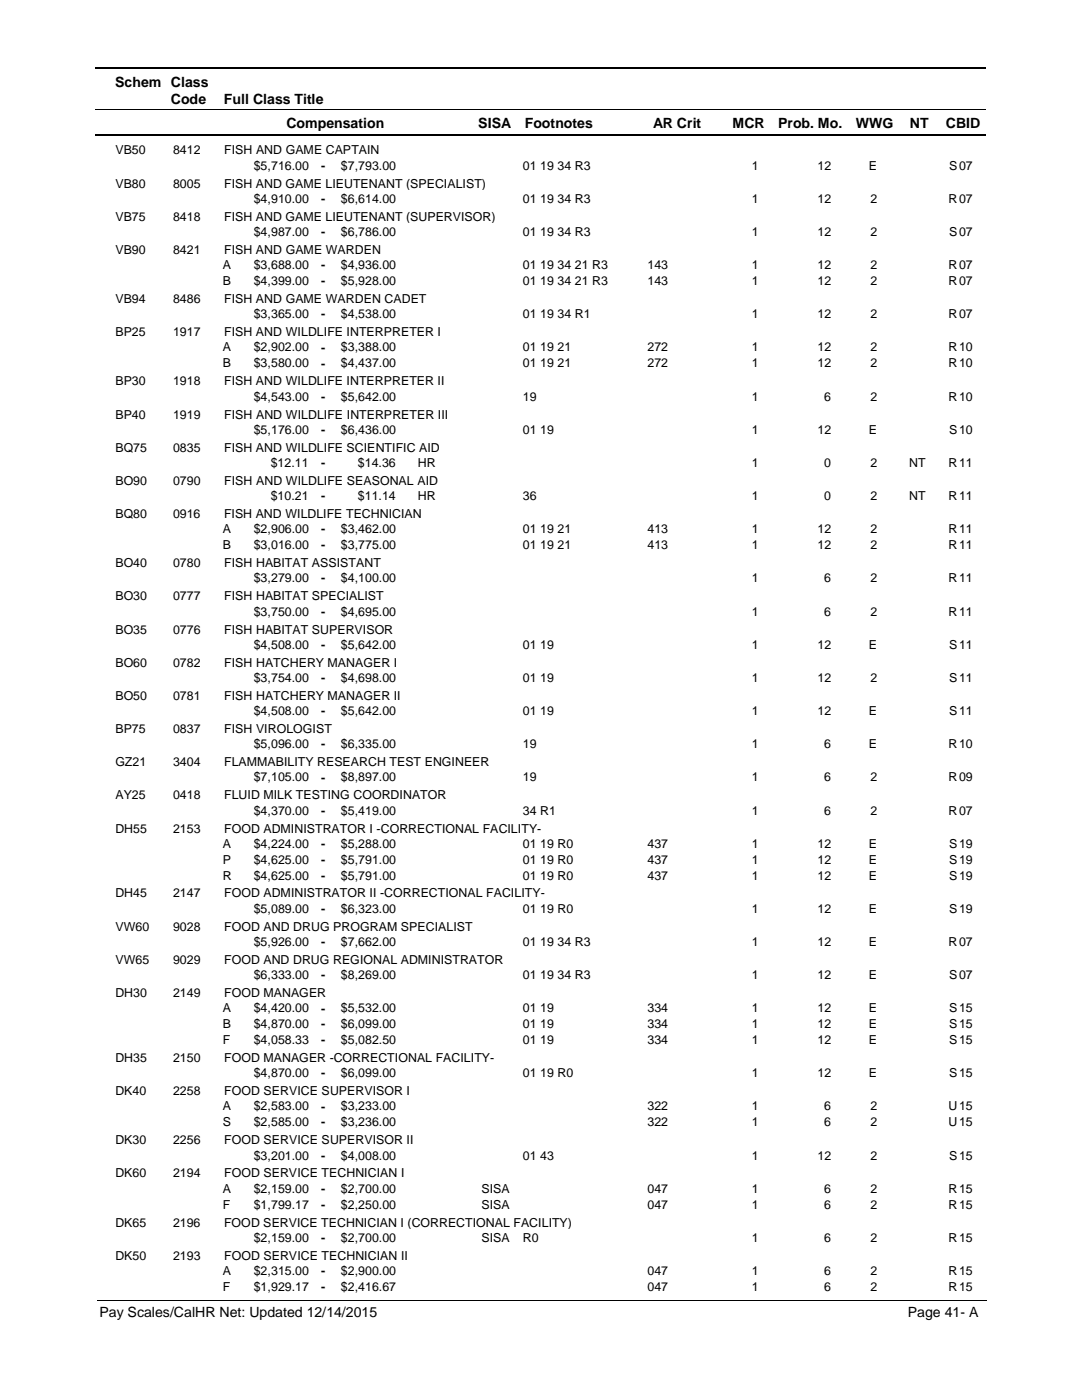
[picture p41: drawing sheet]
<svg xmlns="http://www.w3.org/2000/svg" width="216mm" height="279mm" viewBox="0 0 216 279" stroke-linecap="round" stroke-linejoin="round" font-family="sans-serif">
<defs><g id="words">
<g font-size="2.8">
<text x="23" y="17.3">Schem Class</text>
<text x="34.1" y="20.7">Code</text>
<text x="44.7" y="20.7">Full Class Title</text>
<text x="57.2" y="25.6">Compensation</text>
<text x="95.4" y="25.6">SISA</text>
<text x="104.7" y="25.6">Footnotes</text>
<text x="130.3" y="25.6">AR Crit</text>
<text x="146.2" y="25.6">MCR</text>
<text x="155.3" y="25.6">Prob. Mo.</text>
<text x="170.8" y="25.6">WWG</text>
<text x="181.5" y="25.6">NT</text>
<text x="188.7" y="25.6">CBID</text>
<text x="19.9" y="262.9">Pay Scales/CalHR Net: Updated 12/14/2015</text>
<text x="181.1" y="262.9">Page 41- A</text>
</g>
<g font-size="2.5">
<text x="23" y="30.8">VB50</text>
<text x="34.5" y="30.8">8412</text>
<text x="44.7" y="30.8">FISH AND GAME CAPTAIN</text>
<text x="50.6" y="33.9">$5,716.00</text>
<text x="64.1" y="33.9">-</text>
<text x="68" y="33.9">$7,793.00</text>
<text x="104.3" y="33.9">01 19 34 R3</text>
<text x="150" y="33.9">1</text>
<text x="163.1" y="33.9">12</text>
<text x="173.4" y="33.9">E</text>
<text x="189.4" y="33.9">S</text>
<text x="191.4" y="33.9">07</text>
<text x="23" y="37.4">VB80</text>
<text x="34.5" y="37.4">8005</text>
<text x="44.7" y="37.4">FISH AND GAME LIEUTENANT (SPECIALIST)</text>
<text x="50.6" y="40.5">$4,910.00</text>
<text x="64.1" y="40.5">-</text>
<text x="68" y="40.5">$6,614.00</text>
<text x="104.3" y="40.5">01 19 34 R3</text>
<text x="150" y="40.5">1</text>
<text x="163.1" y="40.5">12</text>
<text x="173.7" y="40.5">2</text>
<text x="189.3" y="40.5">R</text>
<text x="191.4" y="40.5">07</text>
<text x="23" y="44">VB75</text>
<text x="34.5" y="44">8418</text>
<text x="44.7" y="44">FISH AND GAME LIEUTENANT (SUPERVISOR)</text>
<text x="50.6" y="47.1">$4,987.00</text>
<text x="64.1" y="47.1">-</text>
<text x="68" y="47.1">$6,786.00</text>
<text x="104.3" y="47.1">01 19 34 R3</text>
<text x="150" y="47.1">1</text>
<text x="163.1" y="47.1">12</text>
<text x="173.7" y="47.1">2</text>
<text x="189.4" y="47.1">S</text>
<text x="191.4" y="47.1">07</text>
<text x="23" y="50.7">VB90</text>
<text x="34.5" y="50.7">8421</text>
<text x="44.5" y="53.7">A</text>
<text x="44.7" y="50.7">FISH AND GAME WARDEN</text>
<text x="50.6" y="53.7">$3,688.00</text>
<text x="64.1" y="53.8">-</text>
<text x="68" y="53.7">$4,936.00</text>
<text x="104.3" y="53.7">01 19 34 21 R3</text>
<text x="129.2" y="53.7">143</text>
<text x="150" y="53.7">1</text>
<text x="163.1" y="53.7">12</text>
<text x="173.7" y="53.7">2</text>
<text x="189.3" y="53.7">R</text>
<text x="191.4" y="53.7">07</text>
<text x="44.5" y="56.9">B</text>
<text x="50.6" y="56.9">$4,399.00</text>
<text x="64.1" y="56.9">-</text>
<text x="68" y="56.9">$5,928.00</text>
<text x="104.3" y="56.9">01 19 34 21 R3</text>
<text x="129.2" y="56.9">143</text>
<text x="150" y="56.9">1</text>
<text x="163.1" y="56.9">12</text>
<text x="173.7" y="56.9">2</text>
<text x="189.3" y="56.9">R</text>
<text x="191.4" y="56.9">07</text>
<text x="23" y="60.5">VB94</text>
<text x="34.5" y="60.5">8486</text>
<text x="44.7" y="60.5">FISH AND GAME WARDEN CADET</text>
<text x="50.6" y="63.5">$3,365.00</text>
<text x="64.1" y="63.5">-</text>
<text x="68" y="63.5">$4,538.00</text>
<text x="104.3" y="63.5">01 19 34 R1</text>
<text x="150" y="63.5">1</text>
<text x="163.1" y="63.5">12</text>
<text x="173.7" y="63.5">2</text>
<text x="189.3" y="63.5">R</text>
<text x="191.4" y="63.5">07</text>
<text x="23" y="67.1">BP25</text>
<text x="34.5" y="67.1">1917</text>
<text x="44.5" y="70.1">A</text>
<text x="44.7" y="67.1">FISH AND WILDLIFE INTERPRETER I</text>
<text x="50.6" y="70.1">$2,902.00</text>
<text x="64.1" y="70.2">-</text>
<text x="68" y="70.1">$3,388.00</text>
<text x="104.3" y="70.1">01 19 21</text>
<text x="129.2" y="70.1">272</text>
<text x="150" y="70.1">1</text>
<text x="163.1" y="70.1">12</text>
<text x="173.7" y="70.1">2</text>
<text x="189.3" y="70.1">R</text>
<text x="191.4" y="70.1">10</text>
<text x="23" y="76.9">BP30</text>
<text x="34.5" y="76.9">1918</text>
<text x="44.5" y="73.3">B</text>
<text x="44.7" y="76.9">FISH AND WILDLIFE INTERPRETER II</text>
<text x="50.6" y="73.3">$3,580.00</text>
<text x="64.1" y="73.3">-</text>
<text x="68" y="73.3">$4,437.00</text>
<text x="104.3" y="73.3">01 19 21</text>
<text x="129.2" y="73.3">272</text>
<text x="150" y="73.3">1</text>
<text x="163.1" y="73.3">12</text>
<text x="173.7" y="73.3">2</text>
<text x="189.3" y="73.3">R</text>
<text x="191.4" y="73.3">10</text>
<text x="23" y="83.5">BP40</text>
<text x="34.5" y="83.5">1919</text>
<text x="44.7" y="83.5">FISH AND WILDLIFE INTERPRETER III</text>
<text x="50.6" y="79.9">$4,543.00</text>
<text x="64.1" y="80">-</text>
<text x="68" y="79.9">$5,642.00</text>
<text x="104.3" y="79.9">19</text>
<text x="150" y="79.9">1</text>
<text x="164.5" y="79.9">6</text>
<text x="173.7" y="79.9">2</text>
<text x="189.3" y="79.9">R</text>
<text x="191.4" y="79.9">10</text>
<text x="50.6" y="86.6">$5,176.00</text>
<text x="64.1" y="86.6">-</text>
<text x="68" y="86.6">$6,436.00</text>
<text x="104.3" y="86.6">01 19</text>
<text x="150" y="86.6">1</text>
<text x="163.1" y="86.6">12</text>
<text x="173.4" y="86.6">E</text>
<text x="189.4" y="86.6">S</text>
<text x="191.4" y="86.6">10</text>
<text x="23" y="90.1">BQ75</text>
<text x="34.5" y="90.1">0835</text>
<text x="44.7" y="90.1">FISH AND WILDLIFE SCIENTIFIC AID</text>
<text x="54" y="93.2">$12.11</text>
<text x="64.1" y="93.2">-</text>
<text x="71.4" y="93.2">$14.36</text>
<text x="83.4" y="93.2">HR</text>
<text x="150" y="93.2">1</text>
<text x="164.5" y="93.2">0</text>
<text x="173.7" y="93.2">2</text>
<text x="181.4" y="93.2">NT</text>
<text x="189.3" y="93.2">R</text>
<text x="191.4" y="93.2">11</text>
<text x="23" y="96.8">BO90</text>
<text x="34.5" y="96.8">0790</text>
<text x="44.7" y="96.8">FISH AND WILDLIFE SEASONAL AID</text>
<text x="54" y="99.8">$10.21</text>
<text x="64.1" y="99.8">-</text>
<text x="71.4" y="99.8">$11.14</text>
<text x="83.4" y="99.8">HR</text>
<text x="104.3" y="99.8">36</text>
<text x="150" y="99.8">1</text>
<text x="164.5" y="99.8">0</text>
<text x="173.7" y="99.8">2</text>
<text x="181.4" y="99.8">NT</text>
<text x="189.3" y="99.8">R</text>
<text x="191.4" y="99.8">11</text>
<text x="23" y="103.4">BQ80</text>
<text x="34.5" y="103.4">0916</text>
<text x="44.5" y="106.4">A</text>
<text x="44.7" y="103.4">FISH AND WILDLIFE TECHNICIAN</text>
<text x="50.6" y="106.4">$2,906.00</text>
<text x="64.1" y="106.4">-</text>
<text x="68" y="106.4">$3,462.00</text>
<text x="104.3" y="106.4">01 19 21</text>
<text x="129.2" y="106.4">413</text>
<text x="150" y="106.4">1</text>
<text x="163.1" y="106.4">12</text>
<text x="173.7" y="106.4">2</text>
<text x="189.3" y="106.4">R</text>
<text x="191.4" y="106.4">11</text>
<text x="23" y="113.2">BO40</text>
<text x="34.5" y="113.2">0780</text>
<text x="44.5" y="109.6">B</text>
<text x="44.7" y="113.2">FISH HABITAT ASSISTANT</text>
<text x="50.6" y="109.6">$3,016.00</text>
<text x="64.1" y="109.6">-</text>
<text x="68" y="109.6">$3,775.00</text>
<text x="104.3" y="109.6">01 19 21</text>
<text x="129.2" y="109.6">413</text>
<text x="150" y="109.6">1</text>
<text x="163.1" y="109.6">12</text>
<text x="173.7" y="109.6">2</text>
<text x="189.3" y="109.6">R</text>
<text x="191.4" y="109.6">11</text>
<text x="23" y="119.8">BO30</text>
<text x="34.5" y="119.8">0777</text>
<text x="44.7" y="119.8">FISH HABITAT SPECIALIST</text>
<text x="50.6" y="116.2">$3,279.00</text>
<text x="64.1" y="116.2">-</text>
<text x="68" y="116.2">$4,100.00</text>
<text x="150" y="116.2">1</text>
<text x="164.5" y="116.2">6</text>
<text x="173.7" y="116.2">2</text>
<text x="189.3" y="116.2">R</text>
<text x="191.4" y="116.2">11</text>
<text x="50.6" y="122.9">$3,750.00</text>
<text x="64.1" y="122.9">-</text>
<text x="68" y="122.9">$4,695.00</text>
<text x="150" y="122.9">1</text>
<text x="164.5" y="122.9">6</text>
<text x="173.7" y="122.9">2</text>
<text x="189.3" y="122.9">R</text>
<text x="191.4" y="122.9">11</text>
<text x="23" y="126.4">BO35</text>
<text x="34.5" y="126.4">0776</text>
<text x="44.7" y="126.4">FISH HABITAT SUPERVISOR</text>
<text x="50.6" y="129.5">$4,508.00</text>
<text x="64.1" y="129.5">-</text>
<text x="68" y="129.5">$5,642.00</text>
<text x="104.3" y="129.5">01 19</text>
<text x="150" y="129.5">1</text>
<text x="163.1" y="129.5">12</text>
<text x="173.4" y="129.5">E</text>
<text x="189.4" y="129.5">S</text>
<text x="191.4" y="129.5">11</text>
<text x="23" y="133">BO60</text>
<text x="34.5" y="133">0782</text>
<text x="44.7" y="133">FISH HATCHERY MANAGER I</text>
<text x="50.6" y="136.1">$3,754.00</text>
<text x="64.1" y="136.1">-</text>
<text x="68" y="136.1">$4,698.00</text>
<text x="104.3" y="136.1">01 19</text>
<text x="150" y="136.1">1</text>
<text x="163.1" y="136.1">12</text>
<text x="173.7" y="136.1">2</text>
<text x="189.4" y="136.1">S</text>
<text x="191.4" y="136.1">11</text>
<text x="23" y="139.7">BO50</text>
<text x="34.5" y="139.7">0781</text>
<text x="44.7" y="139.7">FISH HATCHERY MANAGER II</text>
<text x="50.6" y="142.7">$4,508.00</text>
<text x="64.1" y="142.7">-</text>
<text x="68" y="142.7">$5,642.00</text>
<text x="104.3" y="142.7">01 19</text>
<text x="150" y="142.7">1</text>
<text x="163.1" y="142.7">12</text>
<text x="173.4" y="142.7">E</text>
<text x="189.4" y="142.7">S</text>
<text x="191.4" y="142.7">11</text>
<text x="23" y="146.3">BP75</text>
<text x="34.5" y="146.3">0837</text>
<text x="44.7" y="146.3">FISH VIROLOGIST</text>
<text x="50.6" y="149.3">$5,096.00</text>
<text x="64.1" y="149.4">-</text>
<text x="68" y="149.3">$6,335.00</text>
<text x="104.3" y="149.3">19</text>
<text x="150" y="149.3">1</text>
<text x="164.5" y="149.3">6</text>
<text x="173.4" y="149.3">E</text>
<text x="189.3" y="149.3">R</text>
<text x="191.4" y="149.3">10</text>
<text x="23" y="152.9">GZ21</text>
<text x="34.5" y="152.9">3404</text>
<text x="44.7" y="152.9">FLAMMABILITY RESEARCH TEST ENGINEER</text>
<text x="50.6" y="156">$7,105.00</text>
<text x="64.1" y="156">-</text>
<text x="68" y="156">$8,897.00</text>
<text x="104.3" y="156">19</text>
<text x="150" y="156">1</text>
<text x="164.5" y="156">6</text>
<text x="173.7" y="156">2</text>
<text x="189.3" y="156">R</text>
<text x="191.4" y="156">09</text>
<text x="23" y="159.5">AY25</text>
<text x="34.5" y="159.5">0418</text>
<text x="44.7" y="159.5">FLUID MILK TESTING COORDINATOR</text>
<text x="23" y="166.2">DH55</text>
<text x="34.5" y="166.2">2153</text>
<text x="44.7" y="166.2">FOOD ADMINISTRATOR I -CORRECTIONAL FACILITY-</text>
<text x="50.6" y="162.6">$4,370.00</text>
<text x="64.1" y="162.6">-</text>
<text x="68" y="162.6">$5,419.00</text>
<text x="104.3" y="162.6">34 R1</text>
<text x="150" y="162.6">1</text>
<text x="164.5" y="162.6">6</text>
<text x="173.7" y="162.6">2</text>
<text x="189.3" y="162.6">R</text>
<text x="191.4" y="162.6">07</text>
<text x="44.5" y="169.2">A</text>
<text x="44.5" y="172.4">P</text>
<text x="50.6" y="169.2">$4,224.00</text>
<text x="50.6" y="172.4">$4,625.00</text>
<text x="64.1" y="169.2">-</text>
<text x="64.1" y="172.4">-</text>
<text x="68" y="169.2">$5,288.00</text>
<text x="68" y="172.4">$5,791.00</text>
<text x="104.3" y="169.2">01 19 R0</text>
<text x="104.3" y="172.4">01 19 R0</text>
<text x="129.2" y="169.2">437</text>
<text x="129.2" y="172.4">437</text>
<text x="150" y="172.4">1</text>
<text x="150" y="169.2">1</text>
<text x="163.1" y="169.2">12</text>
<text x="163.1" y="172.4">12</text>
<text x="173.4" y="169.2">E</text>
<text x="173.4" y="172.4">E</text>
<text x="189.4" y="172.4">S</text>
<text x="189.4" y="169.2">S</text>
<text x="191.4" y="169.2">19</text>
<text x="191.4" y="172.4">19</text>
<text x="23" y="179.1">DH45</text>
<text x="34.5" y="179.1">2147</text>
<text x="44.5" y="175.5">R</text>
<text x="44.7" y="179.1">FOOD ADMINISTRATOR II -CORRECTIONAL FACILITY-</text>
<text x="50.6" y="175.5">$4,625.00</text>
<text x="64.1" y="175.6">-</text>
<text x="68" y="175.5">$5,791.00</text>
<text x="104.3" y="175.5">01 19 R0</text>
<text x="129.2" y="175.5">437</text>
<text x="150" y="175.5">1</text>
<text x="163.1" y="175.5">12</text>
<text x="173.4" y="175.5">E</text>
<text x="189.4" y="175.5">S</text>
<text x="191.4" y="175.5">19</text>
<text x="23" y="185.8">VW60</text>
<text x="34.5" y="185.8">9028</text>
<text x="44.7" y="185.8">FOOD AND DRUG PROGRAM SPECIALIST</text>
<text x="50.6" y="182.2">$5,089.00</text>
<text x="64.1" y="182.2">-</text>
<text x="68" y="182.2">$6,323.00</text>
<text x="104.3" y="182.2">01 19 R0</text>
<text x="150" y="182.2">1</text>
<text x="163.1" y="182.2">12</text>
<text x="173.4" y="182.2">E</text>
<text x="189.4" y="182.2">S</text>
<text x="191.4" y="182.2">19</text>
<text x="50.6" y="188.8">$5,926.00</text>
<text x="64.1" y="188.8">-</text>
<text x="68" y="188.8">$7,662.00</text>
<text x="104.3" y="188.8">01 19 34 R3</text>
<text x="150" y="188.8">1</text>
<text x="163.1" y="188.8">12</text>
<text x="173.4" y="188.8">E</text>
<text x="189.3" y="188.8">R</text>
<text x="191.4" y="188.8">07</text>
<text x="23" y="192.4">VW65</text>
<text x="34.5" y="192.4">9029</text>
<text x="44.7" y="192.4">FOOD AND DRUG REGIONAL ADMINISTRATOR</text>
<text x="50.6" y="195.4">$6,333.00</text>
<text x="64.1" y="195.4">-</text>
<text x="68" y="195.4">$8,269.00</text>
<text x="104.3" y="195.4">01 19 34 R3</text>
<text x="150" y="195.4">1</text>
<text x="163.1" y="195.4">12</text>
<text x="173.4" y="195.4">E</text>
<text x="189.4" y="195.4">S</text>
<text x="191.4" y="195.4">07</text>
<text x="23" y="199">DH30</text>
<text x="34.5" y="199">2149</text>
<text x="44.5" y="202">A</text>
<text x="44.7" y="199">FOOD MANAGER</text>
<text x="50.6" y="202">$4,420.00</text>
<text x="64.1" y="202.1">-</text>
<text x="68" y="202">$5,532.00</text>
<text x="104.3" y="202">01 19</text>
<text x="129.2" y="202">334</text>
<text x="150" y="202">1</text>
<text x="163.1" y="202">12</text>
<text x="173.4" y="202">E</text>
<text x="189.4" y="202">S</text>
<text x="191.4" y="202">15</text>
<text x="44.5" y="205.2">B</text>
<text x="44.5" y="208.4">F</text>
<text x="50.6" y="205.2">$4,870.00</text>
<text x="50.6" y="208.4">$4,058.33</text>
<text x="64.1" y="205.2">-</text>
<text x="64.1" y="208.4">-</text>
<text x="68" y="208.4">$5,082.50</text>
<text x="68" y="205.2">$6,099.00</text>
<text x="104.3" y="208.4">01 19</text>
<text x="104.3" y="205.2">01 19</text>
<text x="129.2" y="208.4">334</text>
<text x="129.2" y="205.2">334</text>
<text x="150" y="205.2">1</text>
<text x="150" y="208.4">1</text>
<text x="163.1" y="205.2">12</text>
<text x="163.1" y="208.4">12</text>
<text x="173.4" y="208.4">E</text>
<text x="173.4" y="205.2">E</text>
<text x="189.4" y="205.2">S</text>
<text x="189.4" y="208.4">S</text>
<text x="191.4" y="205.2">15</text>
<text x="191.4" y="208.4">15</text>
<text x="23" y="212">DH35</text>
<text x="34.5" y="212">2150</text>
<text x="44.7" y="212">FOOD MANAGER -CORRECTIONAL FACILITY-</text>
<text x="50.6" y="215">$4,870.00</text>
<text x="64.1" y="215">-</text>
<text x="68" y="215">$6,099.00</text>
<text x="104.3" y="215">01 19 R0</text>
<text x="150" y="215">1</text>
<text x="163.1" y="215">12</text>
<text x="173.4" y="215">E</text>
<text x="189.4" y="215">S</text>
<text x="191.4" y="215">15</text>
<text x="23" y="218.6">DK40</text>
<text x="34.5" y="218.6">2258</text>
<text x="44.5" y="221.6">A</text>
<text x="44.7" y="218.6">FOOD SERVICE SUPERVISOR I</text>
<text x="50.6" y="221.6">$2,583.00</text>
<text x="64.1" y="221.6">-</text>
<text x="68" y="221.6">$3,233.00</text>
<text x="129.2" y="221.6">322</text>
<text x="150" y="221.6">1</text>
<text x="164.5" y="221.6">6</text>
<text x="173.7" y="221.6">2</text>
<text x="189.3" y="221.6">U</text>
<text x="191.4" y="221.6">15</text>
<text x="44.5" y="224.8">S</text>
<text x="50.6" y="224.8">$2,585.00</text>
<text x="64.1" y="224.8">-</text>
<text x="68" y="224.8">$3,236.00</text>
<text x="129.2" y="224.8">322</text>
<text x="150" y="224.8">1</text>
<text x="164.5" y="224.8">6</text>
<text x="173.7" y="224.8">2</text>
<text x="189.3" y="224.8">U</text>
<text x="191.4" y="224.8">15</text>
<text x="23" y="228.4">DK30</text>
<text x="34.5" y="228.4">2256</text>
<text x="44.7" y="228.4">FOOD SERVICE SUPERVISOR II</text>
<text x="50.6" y="231.4">$3,201.00</text>
<text x="64.1" y="231.5">-</text>
<text x="68" y="231.4">$4,008.00</text>
<text x="104.3" y="231.4">01 43</text>
<text x="150" y="231.4">1</text>
<text x="163.1" y="231.4">12</text>
<text x="173.7" y="231.4">2</text>
<text x="189.4" y="231.4">S</text>
<text x="191.4" y="231.4">15</text>
<text x="23" y="235">DK60</text>
<text x="34.5" y="235">2194</text>
<text x="44.5" y="238">A</text>
<text x="44.7" y="235">FOOD SERVICE TECHNICIAN I</text>
<text x="50.6" y="238">$2,159.00</text>
<text x="64.1" y="238.1">-</text>
<text x="68" y="238">$2,700.00</text>
<text x="96.1" y="238">SISA</text>
<text x="129.2" y="238">047</text>
<text x="150" y="238">1</text>
<text x="164.5" y="238">6</text>
<text x="173.7" y="238">2</text>
<text x="189.3" y="238">R</text>
<text x="191.4" y="238">15</text>
<text x="23" y="244.8">DK65</text>
<text x="34.5" y="244.8">2196</text>
<text x="44.5" y="241.2">F</text>
<text x="44.7" y="244.8">FOOD SERVICE TECHNICIAN I (CORRECTIONAL FACILITY)</text>
<text x="50.6" y="241.2">$1,799.17</text>
<text x="64.1" y="241.2">-</text>
<text x="68" y="241.2">$2,250.00</text>
<text x="96.1" y="241.2">SISA</text>
<text x="129.2" y="241.2">047</text>
<text x="150" y="241.2">1</text>
<text x="164.5" y="241.2">6</text>
<text x="173.7" y="241.2">2</text>
<text x="189.3" y="241.2">R</text>
<text x="191.4" y="241.2">15</text>
<text x="23" y="251.4">DK50</text>
<text x="34.5" y="251.4">2193</text>
<text x="44.7" y="251.4">FOOD SERVICE TECHNICIAN II</text>
<text x="50.6" y="247.8">$2,159.00</text>
<text x="64.1" y="247.9">-</text>
<text x="68" y="247.8">$2,700.00</text>
<text x="96.1" y="247.8">SISA</text>
<text x="104.3" y="247.8">R0</text>
<text x="150" y="247.8">1</text>
<text x="164.5" y="247.8">6</text>
<text x="173.7" y="247.8">2</text>
<text x="189.3" y="247.8">R</text>
<text x="191.4" y="247.8">15</text>
<text x="44.5" y="254.5">A</text>
<text x="44.5" y="257.6">F</text>
<text x="50.6" y="254.5">$2,315.00</text>
<text x="50.6" y="257.6">$1,929.17</text>
<text x="64.1" y="254.5">-</text>
<text x="64.1" y="257.7">-</text>
<text x="68" y="254.5">$2,900.00</text>
<text x="68" y="257.6">$2,416.67</text>
<text x="129.2" y="254.5">047</text>
<text x="129.2" y="257.6">047</text>
<text x="150" y="254.5">1</text>
<text x="150" y="257.6">1</text>
<text x="164.5" y="254.5">6</text>
<text x="164.5" y="257.6">6</text>
<text x="173.7" y="254.5">2</text>
<text x="173.7" y="257.6">2</text>
<text x="189.3" y="254.5">R</text>
<text x="189.3" y="257.6">R</text>
<text x="191.4" y="254.5">15</text>
<text x="191.4" y="257.6">15</text>
</g>
</g></defs>
<path d="M19 13.5h177.8M19 27h177.8" fill="none" stroke="#000" stroke-width=".36"/>
<path d="M19 21.8h177.8" fill="none" stroke="#000" stroke-width=".2"/>
<g fill="#fff">
<path d="M46.9 31.2h16.3v3h-16.3z"/>
<path d="M191 31.2h4.2v3h-4.2z"/>
<path d="M46.9 37.8h16.3v3h-16.3z"/>
<path d="M191 37.8h4.2v3h-4.2z"/>
<path d="M46.9 44.5h16.3v3h-16.3z"/>
<path d="M191 44.5h4.2v3h-4.2z"/>
<path d="M46.9 51.1h16.3v3h-16.3z"/>
<path d="M191 51.1h4.2v3h-4.2z"/>
<path d="M46.9 54.3h16.3v3h-16.3z"/>
<path d="M191 54.3h4.2v3h-4.2z"/>
<path d="M46.9 60.9h16.3v3h-16.3z"/>
<path d="M191 60.9h4.2v3h-4.2z"/>
<path d="M46.9 67.5h16.3v3h-16.3z"/>
<path d="M191 67.5h4.2v3h-4.2z"/>
<path d="M46.9 70.7h16.3v3h-16.3z"/>
<path d="M191 70.7h4.2v3h-4.2z"/>
<path d="M46.9 77.3h16.3v3h-16.3z"/>
<path d="M191 77.3h4.2v3h-4.2z"/>
<path d="M46.9 83.9h16.3v3h-16.3z"/>
<path d="M191 83.9h4.2v3h-4.2z"/>
<path d="M46.9 90.6h16.3v2.9h-16.3z"/>
<path d="M191 90.6h4.2v2.9h-4.2z"/>
<path d="M46.9 97.2h16.3v3h-16.3z"/>
<path d="M191 97.2h4.2v3h-4.2z"/>
<path d="M46.9 103.8h16.3v3h-16.3z"/>
<path d="M191 103.8h4.2v3h-4.2z"/>
<path d="M46.9 107h16.3v2.9h-16.3z"/>
<path d="M191 107h4.2v2.9h-4.2z"/>
<path d="M46.9 113.6h16.3v3h-16.3z"/>
<path d="M191 113.6h4.2v3h-4.2z"/>
<path d="M46.9 120.2h16.3v3h-16.3z"/>
<path d="M191 120.2h4.2v3h-4.2z"/>
<path d="M46.9 126.8h16.3v3h-16.3z"/>
<path d="M191 126.8h4.2v3h-4.2z"/>
<path d="M46.9 133.5h16.3v2.9h-16.3z"/>
<path d="M191 133.5h4.2v2.9h-4.2z"/>
<path d="M46.9 140.1h16.3v3h-16.3z"/>
<path d="M191 140.1h4.2v3h-4.2z"/>
<path d="M46.9 146.7h16.3v3h-16.3z"/>
<path d="M191 146.7h4.2v3h-4.2z"/>
<path d="M46.9 153.3h16.3v3h-16.3z"/>
<path d="M191 153.3h4.2v3h-4.2z"/>
<path d="M46.9 160h16.3v2.9h-16.3z"/>
<path d="M191 160h4.2v2.9h-4.2z"/>
<path d="M46.9 166.6h16.3v2.9h-16.3z"/>
<path d="M191 166.6h4.2v2.9h-4.2z"/>
<path d="M46.9 169.7h16.3v3h-16.3z"/>
<path d="M191 169.7h4.2v3h-4.2z"/>
<path d="M46.9 172.9h16.3v3h-16.3z"/>
<path d="M191 172.9h4.2v3h-4.2z"/>
<path d="M46.9 179.6h16.3v2.9h-16.3z"/>
<path d="M191 179.6h4.2v2.9h-4.2z"/>
<path d="M46.9 186.2h16.3v2.9h-16.3z"/>
<path d="M191 186.2h4.2v2.9h-4.2z"/>
<path d="M46.9 192.8h16.3v2.9h-16.3z"/>
<path d="M191 192.8h4.2v2.9h-4.2z"/>
<path d="M46.9 199.4h16.3v3h-16.3z"/>
<path d="M191 199.4h4.2v3h-4.2z"/>
<path d="M46.9 202.6h16.3v3h-16.3z"/>
<path d="M191 202.6h4.2v3h-4.2z"/>
<path d="M46.9 205.8h16.3v2.9h-16.3z"/>
<path d="M191 205.8h4.2v2.9h-4.2z"/>
<path d="M46.9 212.4h16.3v2.9h-16.3z"/>
<path d="M191 212.4h4.2v2.9h-4.2z"/>
<path d="M46.9 219h16.3v3h-16.3z"/>
<path d="M191 219h4.2v3h-4.2z"/>
<path d="M46.9 222.2h16.3v2.9h-16.3z"/>
<path d="M191 222.2h4.2v2.9h-4.2z"/>
<path d="M46.9 228.8h16.3v3h-16.3z"/>
<path d="M191 228.8h4.2v3h-4.2z"/>
<path d="M46.9 235.4h16.3v3h-16.3z"/>
<path d="M191 235.4h4.2v3h-4.2z"/>
<path d="M46.9 238.6h16.3v3h-16.3z"/>
<path d="M191 238.6h4.2v3h-4.2z"/>
<path d="M46.9 245.2h16.3v3h-16.3z"/>
<path d="M191 245.2h4.2v3h-4.2z"/>
<path d="M46.9 251.8h16.3v3h-16.3z"/>
<path d="M191 251.8h4.2v3h-4.2z"/>
<path d="M46.9 255h16.3v3h-16.3z"/>
<path d="M191 255h4.2v3h-4.2z"/>
</g>
<path d="M19.4 259.6h177.4" fill="none" stroke="#000" stroke-width=".2"/>
<use href="#words"/>
</svg>
